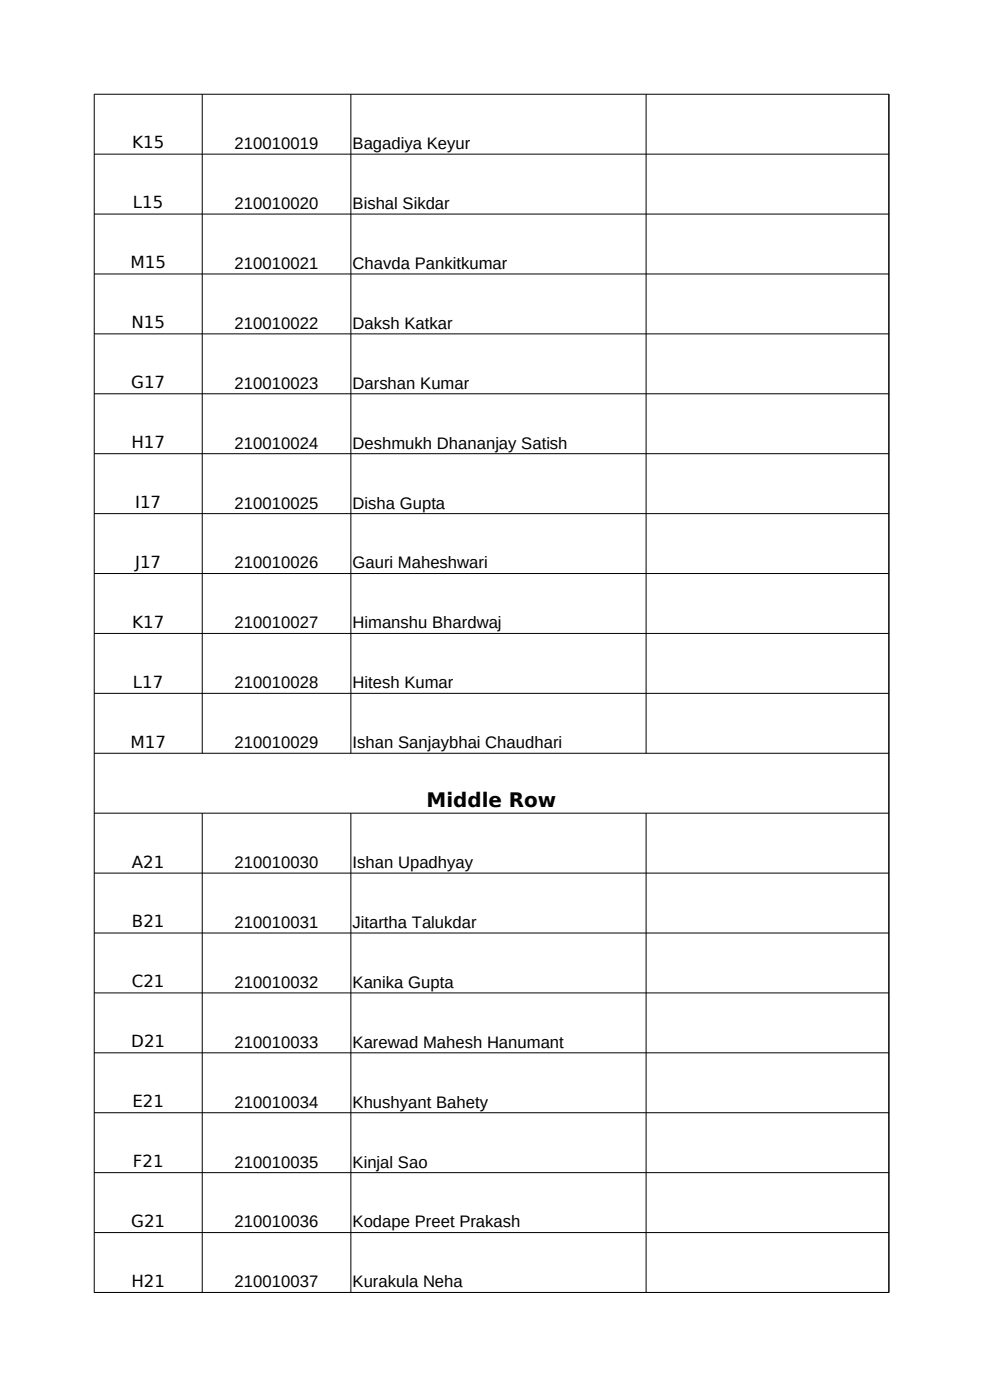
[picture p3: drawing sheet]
<svg xmlns="http://www.w3.org/2000/svg" width="210mm" height="297mm" viewBox="0 0 210 297" stroke-linecap="round" stroke-linejoin="round" font-family="sans-serif">
<defs><g id="words">
<text font-size="4.2" x="90.5" y="171.2">Middle Row</text>
<g font-size="3.5">
<text x="28.1" y="31.5">K15</text>
<text x="49.8" y="31.6">210010019</text>
<text x="74.8" y="31.6">Bagadiya Keyur</text>
<text x="28.2" y="44.2">L15</text>
<text x="49.8" y="44.3">210010020</text>
<text x="74.8" y="44.3">Bishal Sikdar</text>
<text x="27.7" y="56.9">M15</text>
<text x="49.8" y="57">210010021</text>
<text x="74.8" y="57">Chavda Pankitkumar</text>
<text x="27.9" y="69.6">N15</text>
<text x="49.8" y="69.7">210010022</text>
<text x="74.8" y="69.7">Daksh Katkar</text>
<text x="27.8" y="82.3">G17</text>
<text x="49.8" y="82.4">210010023</text>
<text x="74.8" y="82.4">Darshan Kumar</text>
<text x="27.9" y="95.1">H17</text>
<text x="49.8" y="95.2">210010024</text>
<text x="74.8" y="95.2">Deshmukh Dhananjay Satish</text>
<text x="28.7" y="107.8">I17</text>
<text x="49.8" y="107.9">210010025</text>
<text x="74.8" y="107.9">Disha Gupta</text>
<text x="28.7" y="120.5">J17</text>
<text x="49.8" y="120.6">210010026</text>
<text x="74.8" y="120.6">Gauri Maheshwari</text>
<text x="28.1" y="133.2">K17</text>
<text x="49.8" y="133.3">210010027</text>
<text x="74.8" y="133.3">Himanshu Bhardwaj</text>
<text x="28.2" y="145.9">L17</text>
<text x="49.8" y="146">210010028</text>
<text x="74.8" y="146">Hitesh Kumar</text>
<text x="27.7" y="158.6">M17</text>
<text x="49.8" y="158.7">210010029</text>
<text x="74.8" y="158.7">Ishan Sanjaybhai Chaudhari</text>
<text x="28" y="184">A21</text>
<text x="49.8" y="184.2">210010030</text>
<text x="74.8" y="184.2">Ishan Upadhyay</text>
<text x="28" y="196.7">B21</text>
<text x="49.8" y="196.9">210010031</text>
<text x="74.8" y="196.9">Jitartha Talukdar</text>
<text x="27.9" y="209.4">C21</text>
<text x="49.8" y="209.6">210010032</text>
<text x="74.8" y="209.6">Kanika Gupta</text>
<text x="27.8" y="222.1">D21</text>
<text x="49.8" y="222.3">210010033</text>
<text x="74.8" y="222.3">Karewad Mahesh Hanumant</text>
<text x="28.1" y="234.9">E21</text>
<text x="49.8" y="235">210010034</text>
<text x="74.8" y="235">Khushyant Bahety</text>
<text x="28.2" y="247.6">F21</text>
<text x="49.8" y="247.7">210010035</text>
<text x="74.8" y="247.7">Kinjal Sao</text>
<text x="27.8" y="260.3">G21</text>
<text x="49.8" y="260.4">210010036</text>
<text x="74.8" y="260.4">Kodape Preet Prakash</text>
<text x="27.9" y="273">H21</text>
<text x="49.8" y="273.1">210010037</text>
<text x="74.8" y="273.1">Kurakula Neha</text>
</g>
</g></defs>
<g fill="none" stroke="#000" stroke-width=".21">
<path d="M42.9 20v139.8M74.4 20v139.8M137.1 20v139.8M20 32.7h168.6M20 45.4h168.6M20 58.1h168.6M20 70.8h168.6M20 83.5h168.6M20 96.3h168.6M20 109h168.6M20 121.7h168.6M20 134.4h168.6"/>
<path d="M20 147.1h168.6M20 159.8h168.6M20 172.5h168.6M42.9 172.5v101.7M74.4 172.5v101.7M137.1 172.5v101.7M20 185.2h168.6M20 197.9h168.6M20 210.6h168.6M20 223.4h168.6M20 236.1h168.6M20 248.8h168.6"/>
<path d="M20 261.5h168.6M20 274.2h168.6M20 274.2v-254.2h168.6v254.2"/>
</g>
<use href="#words"/>
</svg>
